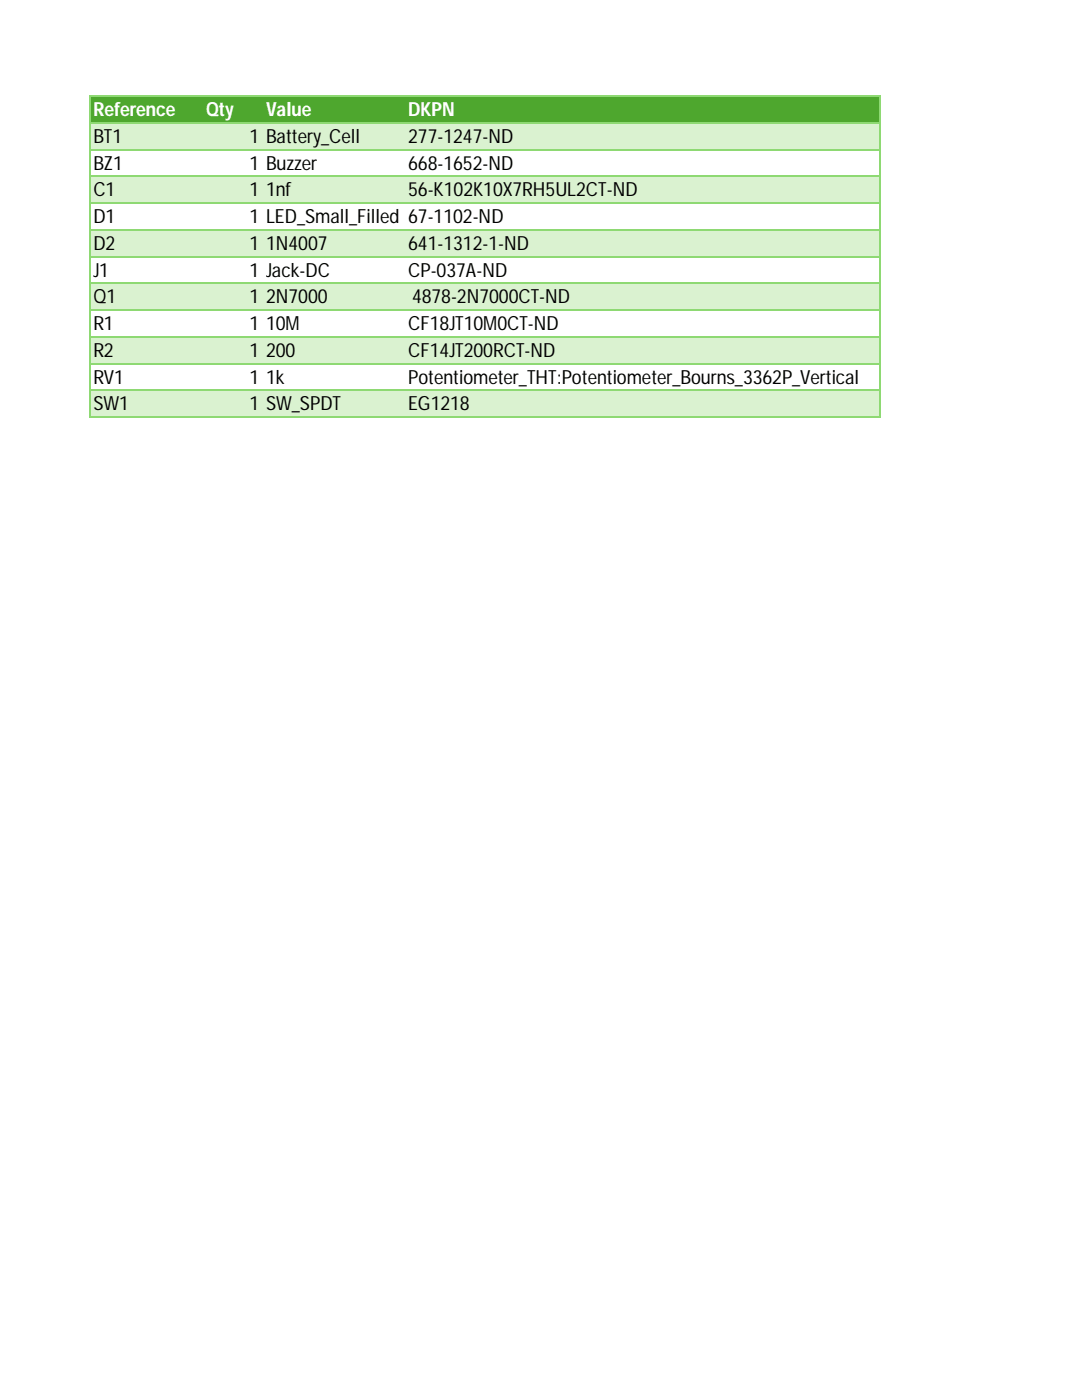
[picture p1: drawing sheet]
<svg xmlns="http://www.w3.org/2000/svg" width="216mm" height="279mm" viewBox="0 0 216 279" stroke-linecap="round" stroke-linejoin="round" font-family="sans-serif">
<defs><g id="words">
<g font-size="3.9" fill="#fff">
<text x="18.6" y="23.2">Reference</text>
<text x="41.1" y="23.2">Qty</text>
<text x="53.1" y="23.2">Value</text>
<text x="81.4" y="23.2">DKPN</text>
</g>
<g font-size="3.9">
<text x="18.6" y="28.5">BT1</text>
<text x="49.8" y="28.5">1 Battery_Cell</text>
<text x="81.4" y="28.5">277-1247-ND</text>
<text x="18.6" y="33.9">BZ1</text>
<text x="49.8" y="33.9">1 Buzzer</text>
<text x="81.4" y="33.9">668-1652-ND</text>
<text x="18.6" y="39.2">C1</text>
<text x="49.8" y="39.2">1</text>
<text x="53.1" y="39.2">1nf</text>
<text x="81.4" y="39.2">56-K102K10X7RH5UL2CT-ND</text>
<text x="18.6" y="44.5">D1</text>
<text x="49.8" y="44.5">1 LED_Small_Filled 67-1102-ND</text>
<text x="18.6" y="49.9">D2</text>
<text x="49.8" y="49.9">1</text>
<text x="53.1" y="49.9">1N4007</text>
<text x="81.4" y="49.9">641-1312-1-ND</text>
<text x="18.6" y="55.2">J1</text>
<text x="49.8" y="55.2">1 Jack-DC</text>
<text x="81.4" y="55.2">CP-037A-ND</text>
<text x="18.6" y="60.5">Q1</text>
<text x="18.6" y="65.9">R1</text>
<text x="49.8" y="60.5">1</text>
<text x="49.8" y="65.9">1</text>
<text x="53.1" y="60.5">2N7000</text>
<text x="53.1" y="65.9">10M</text>
<text x="81.4" y="65.9">CF18JT10M0CT-ND</text>
<text x="82.2" y="60.5">4878-2N7000CT-ND</text>
<text x="18.6" y="71.2">R2</text>
<text x="49.8" y="71.2">1</text>
<text x="53.1" y="71.2">200</text>
<text x="81.4" y="71.2">CF14JT200RCT-ND</text>
<text x="18.6" y="76.5">RV1</text>
<text x="49.8" y="76.5">1</text>
<text x="53.1" y="76.5">1k</text>
<text x="81.4" y="76.5">Potentiometer_THT:Potentiometer_Bourns_3362P_Vertical</text>
<text x="18.6" y="81.9">SW1</text>
<text x="49.8" y="81.9">1 SW_SPDT</text>
<text x="81.4" y="81.9">EG1218</text>
</g>
</g></defs>
<path d="M18.1 19.4h157.5v5.2h-157.5z" fill="#4ea72e"/>
<g fill="#daf2d0">
<path d="M18.1 24.6h157.5v5.4h-157.5z"/>
<path d="M18.1 35.2h157.5v5.4h-157.5z"/>
<path d="M18.1 45.9h157.5v5.4h-157.5z"/>
<path d="M18.1 56.6h157.5v5.4h-157.5z"/>
<path d="M18.1 67.2h157.5v5.4h-157.5z"/>
<path d="M18.1 77.9h157.5v5.4h-157.5z"/>
</g>
<g fill="none" stroke="#8ed973" stroke-width=".34">
<path d="M17.9 19.1v64.3M18.1 19.2h157.6M175.5 19.4v64M18.1 24.6h157.6M18.1 29.9h157.6M18.1 35.2h157.6M18.1 40.6h157.6M18.1 45.9h157.6M18.1 51.2h157.6M18.1 56.6h157.6M18.1 61.9h157.6M18.1 67.2h157.6"/>
<path d="M18.1 72.6h157.6M18.1 77.9h157.6M18.1 83.2h157.6"/>
</g>
<use href="#words"/>
</svg>
